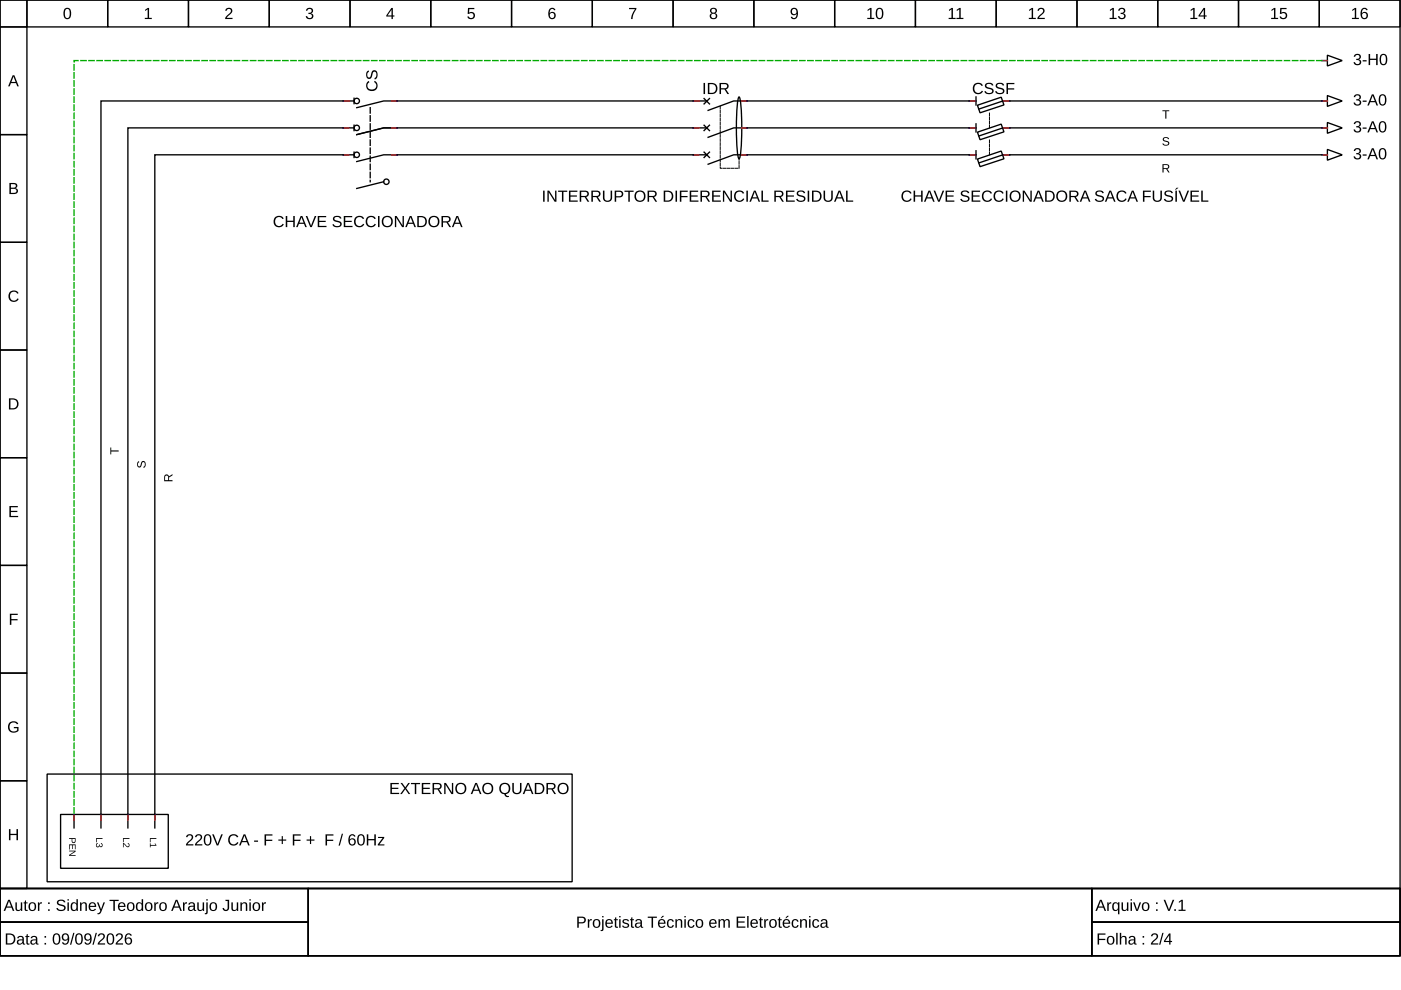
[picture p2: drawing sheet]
<svg xmlns="http://www.w3.org/2000/svg" width="297mm" height="210mm" viewBox="0 0 297 210" stroke-linecap="round" stroke-linejoin="round" font-family="sans-serif">
<g fill="none" stroke="#000" stroke-width=".29">
<path d="M0 0h296.8v188.4h-296.8zM0 0h5.7v5.7h-5.7zM5.7 0h17.1v5.7h-17.1zM22.8 0h17.2v5.7h-17.2zM40 0h17.1v5.7h-17.1zM57.1 0h17.1v5.7h-17.1zM74.2 0h17.1v5.7h-17.1zM91.3 0h17.2v5.7h-17.2zM108.5 0h17.1v5.7h-17.1zM125.6 0h17.1v5.7h-17.1zM142.7 0h17.1v5.7h-17.1zM159.8 0h17.2v5.7h-17.2z"/>
<path d="M177 0h17.1v5.7h-17.1zM194.1 0h17.1v5.7h-17.1zM211.2 0h17.1v5.7h-17.1zM228.3 0h17.2v5.7h-17.2zM245.5 0h17.1v5.7h-17.1zM262.6 0h17.1v5.7h-17.1zM279.7 0h17.1v5.7h-17.1zM0 5.7h5.7v22.8h-5.7zM280.6 12.8h.8M281.4 11.7l3.2 1.1-3.2 1.2zM0 28.5h5.7v22.9h-5.7zM75.1 21.4h-53.7v154.1"/>
<path d="M75.1 27.1h-48v148.4M75.1 32.8h-42.3v142.7M75.1 20.8v1.2M75.1 26.5v1.2M75.1 32.3v1.1M81.3 38.5l-5.7 1.5M149.3 26.5l1.1 1.2M149.3 20.9l1.1 1.1M149.3 32.3l1.1 1.1M149.8 27.1h-68.5l-5.7 1.4M149.8 21.4h-68.5l-5.7 1.4M149.8 32.8h-68.5l-5.7 1.5"/>
<path d="M150.4 20.9l-1.1 1.1M150.4 26.5l-1.1 1.2M150.4 32.3l-1.1 1.1M156.7 20.6a19.4 19.4 0 0 1 .6 6.5 19.4 19.4 0 0 1-.6 6.6 19.4 19.4 0 0 1-.6-6.6 19.4 19.4 0 0 1 .6-6.5zM206.9 27.1h-51.3l-5.5 2M206.9 21.4h-51.3l-5.5 2M206.9 32.8h-51.3l-5.5 2M206.9 20.6v1.7M206.9 26.3v1.7M206.9 32v1.7M207.2 33.7l5.1-1.7 .6 1.7-5.1 1.6zM207.2 22.3l5.1-1.7 .6 1.6-5.1 1.7z"/>
<path d="M207.2 28l5.1-1.7 .6 1.7-5.1 1.6zM280.3 21.4h-67.7l-5 1.7M280.3 32.8h-67.7l-5 1.7M280.3 27.1h-67.7l-5 1.7M280.6 21.4h.8M280.6 27.1h.8M280.6 32.8h.8M281.4 20.3l3.2 1.1-3.2 1.1zM281.4 31.7l3.2 1.1-3.2 1.2zM281.4 26l3.2 1.1-3.2 1.2zM0 51.4h5.7v22.8h-5.7zM0 74.2h5.7v22.8h-5.7z"/>
<path d="M0 97h5.7v22.9h-5.7zM0 119.9h5.7v22.8h-5.7zM0 142.7h5.7v22.8h-5.7zM0 165.5h5.7v22.9h-5.7zM10 164.1h111.3v22.9h-111.3zM12.8 172.7h22.9v11.4h-22.9zM15.7 173v2.5M0 188.4h296.8v14.3h-296.8zM0 188.4h65.4v7.1h-65.4zM0 195.5h65.4v7.2h-65.4zM65.4 188.4h166.1v14.3h-166.1zM231.5 188.4h65.3v7.1h-65.3z"/>
<path d="M231.5 195.5h65.3v7.2h-65.3z"/>
<circle cx="75.6" cy="21.4" r=".57"/>
<circle cx="75.6" cy="32.8" r=".57"/>
<circle cx="75.6" cy="27.1" r=".57"/>
<circle cx="81.9" cy="38.5" r=".57"/>
</g>
<g fill="#000">
<path d="M30.8 2.1l.5-.4h.3v2.1h.6v.2h-1.5v-.2h.6v-1.8l-.5 .4zM48 1.8a.76 .76 0 0 1 1.2 .2 .76 .76 0 0 1-.5 1.1l-.6 .7h1.2v.2h-1.6l.1-.4 .5-.5a.7 .7 0 0 0 .4-1.2l-.5 .1-.1 .3h-.3zM65.1 1.8a.69 .69 0 0 1 1-.1 .69 .69 0 0 1 0 1.1h-.2a.67 .67 0 0 1 .5 .9 .67 .67 0 0 1-1 .4l-.5-.5-.1-.2h.3a.48 .48 0 0 0 .7 .4 .48 .48 0 0 0 .2-.7l-.6-.1v-.3a.46 .46 0 0 0 .6-.2 .46 .46 0 0 0-.3-.6 .46 .46 0 0 0-.5 .4h-.3zM99.2 1.7h1.4v.2h-1.1v.8a.81 .81 0 0 1 1 .2 .81 .81 0 0 1-.1 1.1 .81 .81 0 0 1-1.1-.1l-.2-.4h.3a.53 .53 0 0 0 .8 .2 .53 .53 0 0 0 0-.8 .53 .53 0 0 0-.8 .1h-.3zM133.4 1.7h1.5l-.6 1.5-.2 .8h-.3l.1-.6 .7-1.5h-1.2zM246.5 23.4h1.4v.2h-.6v1.6h-.2v-1.6h-.6zM246.7 29.2a.82 .82 0 0 1 1.2 .3h-.3a.41 .41 0 0 0-.5-.3 .41 .41 0 0 0-.2 .5l.1 .1a.61 .61 0 0 1 .8 .2 .61 .61 0 0 1-.1 .8l-.5 .1a.65 .65 0 0 1-.8-.5h.3a.47 .47 0 0 0 .5 .4 .47 .47 0 0 0 .4-.6l-.5-.1a.5 .5 0 0 1-.5-.3 .5 .5 0 0 1 .1-.6zM2.1 61.9a1.18 1.18 0 0 1 1.8 .3l-.3 .1a.87 .87 0 0 0-1.3-.1 .87 .87 0 0 0 .1 1.3 .87 .87 0 0 0 1.3-.2l.3 .1a1.21 1.21 0 0 1-1.8 .4 1.21 1.21 0 0 1-.1-1.9zM23.4 94.9h.2v.6h1.6v.2h-1.6v.6h-.2zM29.3 97.9l.2-.1v.2a.41 .41 0 0 0-.3 .5 .41 .41 0 0 0 .5 .3l.1-.2a.61 .61 0 0 1 .2-.7 .61 .61 0 0 1 .8 0l.1 .6a.65 .65 0 0 1-.5 .7v-.2a.47 .47 0 0 0 .4-.6 .47 .47 0 0 0-.6-.3l-.1 .4a.54 .54 0 0 1-.7 .6 .54 .54 0 0 1-.3-.8zM2 107.3h1.8v.3h-1.5v.7h1.4v.3h-1.4v.8h1.5v.2h-1.8zM2.1 130.1h1.7v.3h-1.4v.9h1.3v.2h-1.3v1h-.3z"/>
<path d="M2 153.2a1.23 1.23 0 0 1 1.9 .3l-.3 .1a.9 .9 0 0 0-1.3-.2 .9 .9 0 0 0-.2 1.2 1 1 0 0 0 1.5 .2v-.4h-.7v-.3h1v.8a1.29 1.29 0 0 1-1.8 .2 1.29 1.29 0 0 1-.1-1.9zM1.9 175.8h.3v1h1.3v-1h.3v2.3h-.3v-1h-1.3v1h-.3z"/>
<path d="M2.7 16h.3l1 2.3h-.3l-.3-.7h-1.1l-.2 .7h-.4zM2.9 16.2l-.5 1.2h.9z"/>
<path d="M13.8 1.8a.88 .88 0 0 1 1 .1 .88 .88 0 0 1 .3 1 .88 .88 0 0 1-.8 1.2 .88 .88 0 0 1-.8-1.2v-.7zM14 2a1.59 1.59 0 0 0 .1 1.8h.2a1.09 1.09 0 0 0 .4-1.5l-.3-.4z"/>
<path d="M77.9 17.4l.3-.2 .1 .3a.87 .87 0 0 0-.1 1.3 .87 .87 0 0 0 1.3-.1 .87 .87 0 0 0-.2-1.3l.1-.3a1.21 1.21 0 0 1 .4 1.8 1.21 1.21 0 0 1-1.7 .2 1.21 1.21 0 0 1-.2-1.7zM77.9 15.1l.3-.2v.4a.58 .58 0 0 0-.4 .6 .58 .58 0 0 0 .6 .5l.3-.6a.72 .72 0 0 1 .7-.9 .72 .72 0 0 1 .7 1 .87 .87 0 0 1-.6 1l-.1-.4a.71 .71 0 0 0 .4-.7 .71 .71 0 0 0-.5-.6l-.3 .6a.76 .76 0 0 1-.3 .7 .76 .76 0 0 1-.8 .1 1.28 1.28 0 0 1 0-1.5z"/>
<path d="M83 1.7h.3v1.6h.3v.2h-.3v.5h-.3v-.5h-1.1v-.2zM83 2l-.8 1.3h.8z"/>
<path d="M116.6 1.8a.74 .74 0 0 1 1.2 .3l-.3 .1a.49 .49 0 0 0-.7-.3 .49 .49 0 0 0-.2 .6l-.1 .3a.77 .77 0 0 1 1.2 0 .77 .77 0 0 1-.1 1.2 .77 .77 0 0 1-1.1-.2l-.2-.5v-.8zM116.5 3.3a.5 .5 0 0 0 1 0 .5 .5 0 0 0-1 0z"/>
<path d="M149.2 17.6h.3v2.3h-.3zM150.1 17.6h.8a1.18 1.18 0 0 1 1.2 1.1 1.18 1.18 0 0 1-1.1 1.2h-.9zM150.4 17.8v1.9h.5a.97 .97 0 0 0 .9-1.3 .97 .97 0 0 0-1.4-.6zM152.6 17.6h1.1a.68 .68 0 0 1 .8 .5 .68 .68 0 0 1-.6 .8l.7 1h-.4l-.6-.9h-.7v.9h-.3zM152.9 17.8v.9h.7a.44 .44 0 0 0 .6-.4 .44 .44 0 0 0-.6-.5z"/>
<path d="M150.7 1.8a.7 .7 0 0 1 1-.1 .7 .7 0 0 1 .1 1l-.2 .1a.69 .69 0 0 1 .4 .9 .69 .69 0 0 1-1 .4 .64 .64 0 0 1-.5-.6 .64 .64 0 0 1 .4-.7l-.3-.4zM150.8 2.3a.45 .45 0 0 0 .9 0 .45 .45 0 0 0-.9 0zM150.8 3.4a.5 .5 0 0 0 1 0 .5 .5 0 0 0-1 0z"/>
<path d="M167.8 1.9a.86 .86 0 0 1 1.1-.1 .86 .86 0 0 1 .3 1 .9 .9 0 0 1-.3 1.1 .9 .9 0 0 1-1.1 0l-.1-.3 .2-.1a.5 .5 0 0 0 .7 .3 .5 .5 0 0 0 .3-.6v-.3a.76 .76 0 0 1-1.2 .1 .76 .76 0 0 1 .1-1.1zM168 2a.54 .54 0 0 0 .1 .9 .54 .54 0 0 0 .8-.3 .54 .54 0 0 0-.5-.7z"/>
<path d="M184 2.1l.5-.4h.3v2.1h.6v.2h-1.5v-.2h.6v-1.8l-.5 .4zM186 1.8a.88 .88 0 0 1 1 .1 .88 .88 0 0 1 .3 1 .88 .88 0 0 1-.8 1.2 .88 .88 0 0 1-.8-1.2v-.7zM186.2 2a1.59 1.59 0 0 0 .1 1.8h.2a1.09 1.09 0 0 0 .4-1.5l-.3-.4z"/>
<path d="M201.2 2.1l.6-.4h.2v2.1h.6v.2h-1.5v-.2h.6v-1.8l-.5 .4zM202.9 2.1l.5-.4h.3v2.1h.6v.2h-1.5v-.2h.6v-1.8l-.5 .4z"/>
<path d="M206.6 17.9a1.18 1.18 0 0 1 1.8 .2l-.3 .1a.87 .87 0 0 0-1.3 0 .87 .87 0 0 0 .1 1.3 .87 .87 0 0 0 1.3-.3l.2 .2a1.21 1.21 0 0 1-1.8 .3 1.21 1.21 0 0 1 0-1.8zM208.9 17.8a1.07 1.07 0 0 1 1.7 .3h-.3a.58 .58 0 0 0-.6-.3 .58 .58 0 0 0-.5 .5l.6 .3a.72 .72 0 0 1 .9 .7 .72 .72 0 0 1-1 .7 .87 .87 0 0 1-1-.6l.3-.1a.71 .71 0 0 0 .7 .4 .71 .71 0 0 0 .6-.5l-.5-.3a.76 .76 0 0 1-.8-.3 .76 .76 0 0 1-.1-.8zM211.2 17.8a1.07 1.07 0 0 1 1.7 .3h-.3a.58 .58 0 0 0-.7-.3 .58 .58 0 0 0-.4 .5l.6 .3a.72 .72 0 0 1 .8 .7 .72 .72 0 0 1-.9 .7 .87 .87 0 0 1-1-.6l.3-.1a.71 .71 0 0 0 .7 .4 .71 .71 0 0 0 .6-.5l-.5-.3a.76 .76 0 0 1-.8-.3 .76 .76 0 0 1-.1-.8zM213.4 17.6h1.7v.2h-1.4v.9h1.3v.3h-1.3v.9h-.3z"/>
<path d="M218.2 2.1l.6-.4h.2v2.1h.6v.2h-1.5v-.2h.6v-1.8l-.5 .4zM220.2 1.8a.76 .76 0 0 1 1.2 .2 .76 .76 0 0 1-.4 1.1l-.7 .7h1.2v.2h-1.6l.1-.4 .6-.5a.7 .7 0 0 0 .3-1.2l-.5 .1-.1 .3h-.3z"/>
<path d="M235.3 2.1l.6-.4h.3v2.1h.5v.2h-1.4v-.2h.6v-1.8l-.6 .4zM237.3 1.8a.69 .69 0 0 1 1-.1 .69 .69 0 0 1 0 1.1h-.2a.67 .67 0 0 1 .5 .9 .67 .67 0 0 1-1 .4l-.5-.5-.1-.2h.3a.48 .48 0 0 0 .7 .4 .48 .48 0 0 0 .2-.7l-.6-.1v-.3a.46 .46 0 0 0 .7-.2 .46 .46 0 0 0-.4-.6 .46 .46 0 0 0-.5 .4h-.3z"/>
<path d="M252.5 2.1l.5-.4h.3v2.1h.6v.2h-1.5v-.2h.6v-1.8l-.5 .4zM255.2 1.7h.3v1.6h.3v.2h-.3v.5h-.3v-.5h-1.1v-.2zM255.2 2l-.8 1.3h.8z"/>
<path d="M269.6 2.1l.5-.4h.3v2.1h.6v.2h-1.5v-.2h.6v-1.8l-.5 .4zM271.4 1.7h1.4v.2h-1.1v.8a.81 .81 0 0 1 1.1 .2 .81 .81 0 0 1-.2 1.1 .81 .81 0 0 1-1.1-.1l-.2-.4h.3a.53 .53 0 0 0 .8 .2 .53 .53 0 0 0 .1-.8 .53 .53 0 0 0-.8 .1h-.3z"/>
<path d="M286.7 2.1l.6-.4h.2v2.1h.6v.2h-1.5v-.2h.6v-1.8l-.5 .4zM288.8 1.8a.74 .74 0 0 1 1.2 .3l-.3 .1a.49 .49 0 0 0-.6-.3 .49 .49 0 0 0-.3 .6v.3a.77 .77 0 0 1 1.1 0 .77 .77 0 0 1-.1 1.2 .77 .77 0 0 1-1.1-.2l-.2-.5v-.8zM288.7 3.3a.5 .5 0 0 0 1 0 .5 .5 0 0 0-1 0z"/>
<path d="M287.3 11.6a.69 .69 0 0 1 1-.1 .69 .69 0 0 1 0 1l-.3 .1a.67 .67 0 0 1 .6 .9 .67 .67 0 0 1-1 .3l-.6-.4v-.2h.3a.48 .48 0 0 0 .6 .4 .48 .48 0 0 0 .2-.8l-.6-.1v-.2a.46 .46 0 0 0 .7-.2 .46 .46 0 0 0-.3-.7 .46 .46 0 0 0-.6 .4h-.3zM288.9 12.8h.8v.2h-.8zM290.2 11.4h.3v1h1.3v-1h.3v2.4h-.3v-1.1h-1.3v1.1h-.3zM292.9 11.5a.88 .88 0 0 1 1 .1 .88 .88 0 0 1 .2 1 .88 .88 0 0 1-.8 1.2 .88 .88 0 0 1-.8-1.2l.1-.7zM293 11.8a1.59 1.59 0 0 0 .2 1.8h.1a1.09 1.09 0 0 0 .5-1.5l-.3-.4z"/>
<path d="M246.5 34.8h.8a.51 .51 0 0 1 .6 .4 .51 .51 0 0 1-.4 .6l.5 .8h-.3l-.4-.8h-.6v.8h-.2zM246.7 35v.7h.6a.33 .33 0 0 0 .4-.4 .33 .33 0 0 0-.4-.3z"/>
<path d="M287.3 20.1a.69 .69 0 0 1 1 0 .69 .69 0 0 1 0 1l-.3 .1a.67 .67 0 0 1 .6 .9 .67 .67 0 0 1-1 .3l-.6-.4v-.2l.3-.1a.48 .48 0 0 0 .6 .5 .48 .48 0 0 0 .2-.8l-.6-.1v-.3a.46 .46 0 0 0 .7-.2 .46 .46 0 0 0-.3-.6 .46 .46 0 0 0-.6 .4h-.3zM288.9 21.3h.8v.3h-.8zM290.9 20h.3l1 2.4h-.4l-.2-.7h-1.1l-.3 .7h-.3zM291 20.3l-.4 1.1h.9zM292.7 20.1a.88 .88 0 0 1 1 .1 .88 .88 0 0 1 .2 1 .88 .88 0 0 1-.8 1.2 .88 .88 0 0 1-.8-1.2l.1-.7zM292.8 20.3a1.59 1.59 0 0 0 .2 1.8l.1 .1a1.09 1.09 0 0 0 .5-1.6l-.3-.4z"/>
<path d="M287.3 31.6a.69 .69 0 0 1 1-.1 .69 .69 0 0 1 0 1l-.3 .1a.67 .67 0 0 1 .6 .9 .67 .67 0 0 1-1 .3l-.6-.4v-.2l.3-.1a.48 .48 0 0 0 .6 .5 .48 .48 0 0 0 .2-.8l-.6-.1v-.2a.46 .46 0 0 0 .7-.3 .46 .46 0 0 0-.3-.6 .46 .46 0 0 0-.6 .4h-.3zM288.9 32.7h.8v.3h-.8zM290.9 31.4h.3l1 2.4h-.4l-.2-.7h-1.1l-.3 .7h-.3zM291 31.7l-.4 1.1h.9zM292.7 31.5a.88 .88 0 0 1 1 .1 .88 .88 0 0 1 .2 1 .88 .88 0 0 1-.8 1.2 .88 .88 0 0 1-.8-1.2l.1-.7zM292.8 31.7a1.59 1.59 0 0 0 .2 1.8l.1 .1a1.09 1.09 0 0 0 .5-1.6l-.3-.3z"/>
<path d="M287.3 25.8a.69 .69 0 0 1 1 0 .69 .69 0 0 1 0 1l-.3 .1a.67 .67 0 0 1 .6 .9 .67 .67 0 0 1-1 .3l-.6-.4v-.2l.3-.1a.48 .48 0 0 0 .6 .5 .48 .48 0 0 0 .2-.8l-.6-.1v-.3a.46 .46 0 0 0 .7-.2 .46 .46 0 0 0-.3-.6 .46 .46 0 0 0-.6 .4h-.3zM288.9 27h.8v.3h-.8zM290.9 25.7h.3l1 2.4h-.4l-.2-.7h-1.1l-.3 .7h-.3zM291 26l-.4 1.1h.9zM292.7 25.8a.88 .88 0 0 1 1 .1 .88 .88 0 0 1 .2 1 .88 .88 0 0 1-.8 1.2 .88 .88 0 0 1-.8-1.2l.1-.7zM292.8 26a1.59 1.59 0 0 0 .2 1.8l.1 .1a1.09 1.09 0 0 0 .5-1.6l-.3-.3z"/>
<path d="M2 38.8a1.53 1.53 0 0 1 1.6 .3l.1 .5-.5 .3a.64 .64 0 0 1 .6 .8 .64 .64 0 0 1-.8 .4h-1zM2.3 39v.8h.8l.2-.2-.1-.5zM2.3 40v.9l1.1-.1a.42 .42 0 0 0-.2-.7z"/>
<path d="M58.3 46.1a1.18 1.18 0 0 1 1.9 .2l-.3 .1a.87 .87 0 0 0-1.3 0 .87 .87 0 0 0 0 1.3 .87 .87 0 0 0 1.3-.3l.3 .2a1.21 1.21 0 0 1-1.8 .3 1.21 1.21 0 0 1-.1-1.8zM60.6 45.8h.3v1h1.3v-1h.3v2.4h-.3v-1.1h-1.3v1.1h-.3zM63.7 45.8h.4l1 2.4h-.4l-.2-.7h-1.1l-.3 .7h-.3zM63.9 46l-.4 1.2h.9zM64.8 45.8h.4l.7 2.1 .8-2.1h.4l-1 2.4h-.3zM67.4 45.8h1.8v.3h-1.5v.7h1.4v.3h-1.4v.8h1.5v.3h-1.8zM70.7 46.1a1.07 1.07 0 0 1 1.7 .2l-.3 .1a.58 .58 0 0 0-.7-.4 .58 .58 0 0 0-.4 .6l.6 .2a.72 .72 0 0 1 .8 .7 .72 .72 0 0 1-.9 .7 .87 .87 0 0 1-1-.6l.3-.1a.71 .71 0 0 0 .7 .4 .71 .71 0 0 0 .6-.5l-.5-.3a.76 .76 0 0 1-.8-.2 .76 .76 0 0 1-.1-.8zM72.9 45.8h1.8v.3h-1.5v.7h1.4v.3h-1.4v.8h1.5v.3h-1.8zM75.4 46.1a1.18 1.18 0 0 1 1.8 .2l-.3 .1a.87 .87 0 0 0-1.3 0 .87 .87 0 0 0 .1 1.3 .87 .87 0 0 0 1.3-.3l.2 .2a1.21 1.21 0 0 1-1.8 .3 1.21 1.21 0 0 1 0-1.8zM77.8 46.1a1.18 1.18 0 0 1 1.9 .2l-.3 .1a.87 .87 0 0 0-1.3 0 .87 .87 0 0 0 .1 1.3 .87 .87 0 0 0 1.2-.3l.3 .2a1.21 1.21 0 0 1-1.8 .3 1.21 1.21 0 0 1-.1-1.8zM80.1 45.8h.4v2.4h-.4zM80.8 47a1.25 1.25 0 0 1 2.5 0 1.25 1.25 0 0 1-2.5 0zM81.5 46.3a.92 .92 0 0 0 0 1.4 .92 .92 0 0 0 1.4-.2 .92 .92 0 0 0-.2-1.2 .92 .92 0 0 0-1.2 0zM83.7 45.8h.4l1.3 2-.1-2h.3v2.4h-.4l-1.2-2.1v2.1h-.3zM86.9 45.8h.3l1 2.4h-.3l-.3-.7h-1.1l-.3 .7h-.3zM87.1 46l-.5 1.2h.9zM88.5 45.8h.8a1.18 1.18 0 0 1 1.2 1.1 1.18 1.18 0 0 1-1.1 1.3h-.9zM88.8 46.1v1.8h.5a.97 .97 0 0 0 .9-1.2 .97 .97 0 0 0-1.4-.6zM90.7 47a1.25 1.25 0 0 1 2.5 0 1.25 1.25 0 0 1-2.5 0zM91.4 46.3a.92 .92 0 0 0 0 1.4 .92 .92 0 0 0 1.3-.2 .92 .92 0 0 0-.1-1.2 .92 .92 0 0 0-1.2 0zM93.6 45.8h1.1a.68 .68 0 0 1 .8 .5 .68 .68 0 0 1-.5 .8l.6 1.1h-.3l-.6-1h-.8v1h-.3zM93.9 46.1v.8h.8a.44 .44 0 0 0 .5-.4 .44 .44 0 0 0-.5-.4zM96.8 45.8h.3l1 2.4h-.4l-.2-.7h-1.1l-.3 .7h-.3zM96.9 46l-.4 1.2h.9z"/>
<path d="M115.2 40.4h.3v2.4h-.3zM116.1 40.4h.3l1.3 2v-2h.3v2.4h-.4l-1.3-2v2h-.2zM118.3 40.4h2v.3h-.8v2.1h-.4v-2.1h-.8zM120.6 40.4h1.8v.3h-1.5v.7h1.4v.3h-1.4v.8h1.6v.3h-1.9zM122.9 40.4h1.1a.68 .68 0 0 1 .8 .6 .68 .68 0 0 1-.5 .8l.6 1h-.3l-.6-1h-.8v1h-.3zM123.2 40.7v.8h.8a.44 .44 0 0 0 .5-.4 .44 .44 0 0 0-.5-.4zM125.4 40.4h1.1a.68 .68 0 0 1 .8 .6 .68 .68 0 0 1-.6 .8l.7 1h-.4l-.6-1h-.7v1h-.3zM125.7 40.7v.8h.8a.44 .44 0 0 0 .5-.4 .44 .44 0 0 0-.5-.4zM127.8 40.4h.4v1.5a.65 .65 0 0 0 .6 .6 .65 .65 0 0 0 .7-.6v-1.5h.3v1.5a.98 .98 0 0 1-1 .9 .98 .98 0 0 1-1-.9zM130.3 40.4a2.06 2.06 0 0 1 1.6 .2 .73 .73 0 0 1 .2 .8 .73 .73 0 0 1-.8 .5h-.7v.9h-.3zM130.6 40.7v.9h1a.47 .47 0 0 0 0-.9zM132.4 40.4h1.9v.3h-.8v2.1h-.3v-2.1h-.8zM134.4 41.6a1.25 1.25 0 0 1 2.5 0 1.25 1.25 0 0 1-2.5 0zM135.1 40.9a.92 .92 0 0 0 0 1.4 .92 .92 0 0 0 1.3-.2 .92 .92 0 0 0-.1-1.2 .92 .92 0 0 0-1.2 0zM137.3 40.4h1.1a.68 .68 0 0 1 .8 .6 .68 .68 0 0 1-.5 .8l.6 1h-.3l-.6-1h-.8v1h-.3zM137.6 40.7v.8h.8a.44 .44 0 0 0 .5-.4 .44 .44 0 0 0-.5-.4zM140.7 40.4h.8a1.18 1.18 0 0 1 1.2 1.1 1.18 1.18 0 0 1-1.1 1.3h-.9zM141 40.7v1.8h.6a.97 .97 0 0 0 .8-1.2 .97 .97 0 0 0-1.4-.6zM143.2 40.4h.3v2.4h-.3zM144.1 40.4h1.7v.3h-1.3v.9h1.3v.2h-1.3v1h-.4zM146.2 40.4h1.8v.3h-1.4v.7h1.3v.3h-1.3v.8h1.5v.3h-1.9zM148.5 40.4h1.1a.68 .68 0 0 1 .8 .6 .68 .68 0 0 1-.5 .8l.6 1h-.3l-.6-1h-.8v1h-.3zM148.8 40.7v.8h.8a.44 .44 0 0 0 .5-.4 .44 .44 0 0 0-.5-.4zM151 40.4h1.8v.3h-1.5v.7h1.4v.3h-1.4v.8h1.5v.3h-1.8zM153.3 40.4h.3l1.3 2v-2h.3v2.4h-.4l-1.3-2 .1 2h-.3zM155.9 40.7a1.18 1.18 0 0 1 1.9 .3l-.3 .1a.87 .87 0 0 0-1.3-.1 .87 .87 0 0 0 .1 1.3 .87 .87 0 0 0 1.2-.2l.3 .1a1.21 1.21 0 0 1-1.8 .3 1.21 1.21 0 0 1-.1-1.8zM158.2 40.4h.4v2.4h-.4zM159.8 40.4h.4l1 2.4h-.4l-.2-.7h-1.1l-.3 .7h-.3zM160 40.7l-.4 1.1h.9zM161.4 40.4h.4v2.1h1.2v.3h-1.6zM164.2 40.4h1.1a.68 .68 0 0 1 .8 .6 .68 .68 0 0 1-.6 .8l.7 1h-.4l-.6-1h-.7v1h-.3zM164.5 40.7v.8h.8a.44 .44 0 0 0 .5-.4 .44 .44 0 0 0-.6-.4zM166.6 40.4h1.8v.3h-1.4v.7h1.3v.3h-1.3v.8h1.5v.3h-1.9zM169 40.7a1.07 1.07 0 0 1 1.7 .2l-.3 .1a.58 .58 0 0 0-.6-.4 .58 .58 0 0 0-.5 .6l.6 .2a.72 .72 0 0 1 .9 .8 .72 .72 0 0 1-1 .6 .87 .87 0 0 1-1-.6l.3-.1a.71 .71 0 0 0 .7 .5 .71 .71 0 0 0 .6-.6l-.5-.3a.76 .76 0 0 1-.8-.2 .76 .76 0 0 1-.1-.8zM171.2 40.4h.4v2.4h-.4zM172.2 40.4h.7a1.18 1.18 0 0 1 1.3 1.1 1.18 1.18 0 0 1-1.2 1.3h-.8zM172.5 40.7v1.8h.5a.97 .97 0 0 0 .8-1.2 .97 .97 0 0 0-1.3-.6zM174.6 40.4h.3v1.5a.65 .65 0 0 0 .7 .6 .65 .65 0 0 0 .6-.6v-1.5h.4v1.5a.98 .98 0 0 1-1 .9 .98 .98 0 0 1-1-.9zM177.8 40.4h.4l.9 2.4h-.3l-.3-.7h-1.1l-.2 .7h-.4zM178 40.7l-.5 1.1h.9zM179.4 40.4h.3v2.1h1.2v.3h-1.5z"/>
<path d="M191.4 40.7a1.18 1.18 0 0 1 1.9 .3l-.3 .1a.87 .87 0 0 0-1.3-.1 .87 .87 0 0 0 .1 1.3 .87 .87 0 0 0 1.2-.2l.3 .1a1.21 1.21 0 0 1-1.8 .3 1.21 1.21 0 0 1-.1-1.8zM193.7 40.4h.3v1h1.3v-1h.3v2.4h-.3v-1.1h-1.3v1.1h-.3zM196.9 40.4h.3l1 2.4h-.4l-.2-.7h-1.1l-.3 .7h-.3zM197 40.7l-.4 1.1h.9zM197.9 40.4h.4l.8 2.1 .8-2.1h.3l-1 2.4h-.3zM200.5 40.4h1.8v.3h-1.5v.7h1.4v.3h-1.4v.8h1.5v.3h-1.8zM203.8 40.7a1.07 1.07 0 0 1 1.7 .2l-.3 .1a.58 .58 0 0 0-.7-.4 .58 .58 0 0 0-.4 .6l.6 .2a.72 .72 0 0 1 .9 .8 .72 .72 0 0 1-1 .6 .87 .87 0 0 1-1-.6l.3-.1a.71 .71 0 0 0 .7 .5 .71 .71 0 0 0 .6-.6l-.5-.3a.76 .76 0 0 1-.8-.2 .76 .76 0 0 1-.1-.8zM206 40.4h1.8v.3h-1.5v.7h1.4v.3h-1.4v.8h1.6v.3h-1.9zM208.5 40.7a1.18 1.18 0 0 1 1.8 .3l-.3 .1a.87 .87 0 0 0-1.3-.1 .87 .87 0 0 0 .1 1.3 .87 .87 0 0 0 1.3-.2l.2 .1a1.21 1.21 0 0 1-1.8 .3 1.21 1.21 0 0 1 0-1.8zM211 40.7a1.18 1.18 0 0 1 1.8 .3l-.3 .1a.87 .87 0 0 0-1.3-.1 .87 .87 0 0 0 .1 1.3 .87 .87 0 0 0 1.3-.2l.2 .1a1.21 1.21 0 0 1-1.8 .3 1.21 1.21 0 0 1 0-1.8zM213.3 40.4h.3v2.4h-.3zM214 41.6a1.22 1.22 0 0 1 2.4 0 1.22 1.22 0 0 1-2.4 0zM214.6 40.9a.92 .92 0 0 0 0 1.4 .92 .92 0 0 0 1.4-.2 .92 .92 0 0 0-.2-1.2 .92 .92 0 0 0-1.2 0zM216.8 40.4h.4l1.3 2v-2h.3v2.4h-.4l-1.3-2v2h-.3zM220 40.4h.4l.9 2.4h-.3l-.3-.7h-1.1l-.2 .7h-.4zM220.2 40.7l-.5 1.1h.9zM221.6 40.4h.8a1.18 1.18 0 0 1 1.2 1.1 1.18 1.18 0 0 1-1.1 1.3h-.9zM221.9 40.7v1.8h.5a.97 .97 0 0 0 .9-1.2 .97 .97 0 0 0-1.4-.6zM223.9 41.6a1.22 1.22 0 0 1 2.4 0 1.22 1.22 0 0 1-2.4 0zM224.5 40.9a.92 .92 0 0 0 0 1.4 .92 .92 0 0 0 1.4-.2 .92 .92 0 0 0-.2-1.2 .92 .92 0 0 0-1.2 0zM226.7 40.4h1.1a.68 .68 0 0 1 .9 .6 .68 .68 0 0 1-.6 .8l.7 1h-.4l-.6-1h-.8v1h-.3zM227 40.7v.8h.8a.44 .44 0 0 0 .5-.4 .44 .44 0 0 0-.5-.4zM229.9 40.4h.3l1 2.4h-.3l-.3-.7h-1.1l-.2 .7h-.4zM230.1 40.7l-.5 1.1h.9zM232.3 40.7a1.07 1.07 0 0 1 1.7 .2l-.3 .1a.58 .58 0 0 0-.6-.4 .58 .58 0 0 0-.5 .6l.6 .2a.72 .72 0 0 1 .9 .8 .72 .72 0 0 1-1 .6 .87 .87 0 0 1-1-.6l.3-.1a.71 .71 0 0 0 .7 .5 .71 .71 0 0 0 .7-.6l-.6-.3a.76 .76 0 0 1-.8-.2 .76 .76 0 0 1-.1-.8zM235.2 40.4h.4l.9 2.4h-.3l-.3-.7h-1l-.3 .7h-.3zM235.4 40.7l-.4 1.1h.8zM237 40.7a1.18 1.18 0 0 1 1.8 .3l-.3 .1a.87 .87 0 0 0-1.2-.1 .87 .87 0 0 0 0 1.3 .87 .87 0 0 0 1.3-.2l.3 .1a1.21 1.21 0 0 1-1.8 .3 1.21 1.21 0 0 1-.1-1.8zM240 40.4h.3l1 2.4h-.3l-.3-.7h-1.1l-.3 .7h-.3zM240.1 40.7l-.4 1.1h.9zM242.3 40.4h1.7v.3h-1.4v.9h1.4v.2h-1.4v1h-.3zM244.4 40.4h.3v1.5a.65 .65 0 0 0 .7 .6 .65 .65 0 0 0 .6-.6v-1.5h.3v1.5a.98 .98 0 0 1-.9 .9 .98 .98 0 0 1-1-.9zM247 40.7a1.07 1.07 0 0 1 1.7 .2l-.3 .1a.58 .58 0 0 0-.7-.4 .58 .58 0 0 0-.5 .6l.6 .2a.72 .72 0 0 1 .9 .8 .72 .72 0 0 1-.9 .6 .87 .87 0 0 1-1-.6l.3-.1a.71 .71 0 0 0 .7 .5 .71 .71 0 0 0 .6-.6l-.5-.3a.76 .76 0 0 1-.8-.2 .76 .76 0 0 1-.1-.8zM249.2 40.4h.3v2.4h-.3zM249.5 39.8l.3 .1-.7 .3zM249.9 40.4h.3l.8 2.1 .8-2.1h.3l-1 2.4h-.3zM252.4 40.4h1.8v.3h-1.5v.7h1.4v.3h-1.4v.8h1.6v.3h-1.9zM254.7 40.4h.3v2.1h1.2v.3h-1.5z"/>
<path d="M1.9 84.5h.8a1.18 1.18 0 0 1 1.2 1.1 1.18 1.18 0 0 1-1.1 1.2h-.9zM2.2 84.7v1.9h.5a.97 .97 0 0 0 .9-1.3 .97 .97 0 0 0-1.4-.6z"/>
<path d="M34.9 100.7l.6-.1 .3 .4 .8-.5v.3l-.8 .5v.5h.8v.2h-1.8zM35.1 100.9l-.1 .9h.7l-.1-.9z"/>
<path d="M14.7 177.7h1.3v.6a.42 .42 0 0 1-.4 .5 .42 .42 0 0 1-.4-.5v-.4h-.5zM15.3 177.9l.1 .5 .4 .1 .1-.6zM14.7 179h1.3v1.1h-.1v-.9h-.5v.8h-.1v-.8h-.5v.9h-.1zM14.7 180.4h1.3v.2l-1.1 .7h1.1v.2h-1.3v-.3l1.1-.7h-1.1z"/>
<path d="M20.4 177.7h1.3v.2h-1.2v.7h-.1zM20.4 178.9l.3-.2v.2a.28 .28 0 0 0-.2 .4 .28 .28 0 0 0 .4 .1l.1-.3h.1a.27 .27 0 0 0 .2 .3 .27 .27 0 0 0 .3-.2 .27 .27 0 0 0-.2-.3v-.2a.42 .42 0 0 1 .4 .7 .42 .42 0 0 1-.7-.1 .37 .37 0 0 1-.5 .4 .37 .37 0 0 1-.3-.5z"/>
<path d="M26.1 177.7h1.3v.2h-1.2v.7h-.1zM26.1 178.7l.6 .5a.28 .28 0 0 0 .5 .2 .28 .28 0 0 0-.1-.5v-.1a.44 .44 0 0 1 .3 .6 .44 .44 0 0 1-.7 0l-.5-.5v.8h-.1z"/>
<path d="M31.8 177.7h1.4v.2h-1.3v.7h-.1zM31.8 178.8h.1v.3h1.1l-.2-.3h.1l.3 .5h-1.3v.4h-.1z"/>
<path d="M39.7 177a.76 .76 0 0 1 1.2 .2 .76 .76 0 0 1-.5 1.1l-.6 .7h1.2v.3h-1.6l.1-.4 .5-.6a.7 .7 0 0 0 .4-1.2l-.5 .1-.1 .3h-.4zM41.6 177a.76 .76 0 0 1 1.2 .2 .76 .76 0 0 1-.5 1.1l-.6 .7h1.2v.3h-1.6l.1-.4 .5-.6a.7 .7 0 0 0 .4-1.2l-.5 .1-.1 .3h-.4zM43.6 177a.88 .88 0 0 1 1 .1 .88 .88 0 0 1 .2 1 .88 .88 0 0 1-.8 1.2 .88 .88 0 0 1-.8-1.2l.1-.7zM43.7 177.2a1.59 1.59 0 0 0 .2 1.8h.1a1.09 1.09 0 0 0 .5-1.5l-.3-.4zM45 176.9h.3l.8 2.1 .8-2.1h.3l-.9 2.4h-.4zM48.7 177.2a1.18 1.18 0 0 1 1.8 .2l-.3 .1a.87 .87 0 0 0-1.3 0 .87 .87 0 0 0 .1 1.3 .87 .87 0 0 0 1.3-.3l.2 .2a1.21 1.21 0 0 1-1.8 .3 1.21 1.21 0 0 1 0-1.8zM51.6 176.9h.4l1 2.4h-.4l-.2-.7h-1.1l-.3 .7h-.3zM51.8 177.1l-.4 1.2h.9zM53.9 178.2h.8v.3h-.8zM56.1 176.9h1.7v.3h-1.4v.8h1.3v.3h-1.3v1h-.3zM59.7 177.3h.3v.7h.7v.2h-.7v.8h-.3v-.8h-.7v-.2h.7zM62.1 176.9h1.7v.3h-1.4v.8h1.3v.3h-1.3v1h-.3zM65.7 177.3h.3v.7h.7v.2h-.7v.8h-.3v-.8h-.7v-.2h.7zM69 176.9h1.7v.3h-1.4v.8h1.4v.3h-1.4v1h-.3zM72.5 176.8h.2l-.6 2.5h-.3zM74.2 177a.74 .74 0 0 1 1.2 .3l-.3 .1a.49 .49 0 0 0-.6-.2 .49 .49 0 0 0-.3 .6v.2a.77 .77 0 0 1 1.1 .1 .77 .77 0 0 1-.1 1.1 .77 .77 0 0 1-1.1-.2l-.2-.5v-.7zM74.1 178.5a.5 .5 0 0 0 1 0 .5 .5 0 0 0-1 0zM76.1 177a.88 .88 0 0 1 1 .1 .88 .88 0 0 1 .3 1 .88 .88 0 0 1-.9 1.2 .88 .88 0 0 1-.8-1.2l.1-.7zM76.2 177.2a1.59 1.59 0 0 0 .2 1.8h.1a1.09 1.09 0 0 0 .5-1.5l-.3-.4zM77.8 176.9h.3v1h1.3v-1h.3v2.4h-.3v-1.1h-1.3v1.1h-.3zM80.2 177.4h1.3v.3l-1 1.3h1v.3h-1.4v-.3l1-1.3h-.9z"/>
<path d="M82.8 166h1.8v.3h-1.5v.7h1.4v.3h-1.4v.8h1.5v.3h-1.8zM84.9 166h.4l.6 .9 .7-.9h.3l-.8 1.1 .9 1.3h-.4l-.7-1.1-.7 1.1h-.4l.9-1.3zM87.1 166h2v.3h-.8v2.1h-.4v-2.1h-.8zM89.4 166h1.8v.3h-1.5v.7h1.4v.3h-1.4v.8h1.6v.3h-1.9zM91.7 166h1.1a.68 .68 0 0 1 .8 .5 .68 .68 0 0 1-.5 .8l.6 1.1h-.3l-.6-1h-.8v1h-.3zM92 166.3v.8h.8a.44 .44 0 0 0 .5-.4 .44 .44 0 0 0-.5-.4zM94.2 166h.4l1.2 2v-2h.3v2.4h-.4l-1.3-2 .1 2h-.3zM96.4 167.2a1.25 1.25 0 0 1 2.5 0 1.25 1.25 0 0 1-2.5 0zM97.1 166.5a.92 .92 0 0 0 0 1.4 .92 .92 0 0 0 1.3-.2 .92 .92 0 0 0-.1-1.2 .92 .92 0 0 0-1.2 0zM100.8 166h.3l1 2.4h-.4l-.2-.7h-1.1l-.3 .7h-.3zM100.9 166.2l-.4 1.2h.9zM102.1 167.2a1.25 1.25 0 0 1 2.5 0 1.25 1.25 0 0 1-2.5 0zM102.8 166.5a.92 .92 0 0 0 0 1.4 .92 .92 0 0 0 1.4-.2 .92 .92 0 0 0-.2-1.2 .92 .92 0 0 0-1.2 0zM106.2 166.3a1.22 1.22 0 0 1 1.9 .3 1.22 1.22 0 0 1-.9 1.8l.2 .3h.5v.3a.72 .72 0 0 1-1-.6 1.23 1.23 0 0 1-1-.8 1.23 1.23 0 0 1 .3-1.3zM106.4 166.5a.92 .92 0 0 0 0 1.4 .92 .92 0 0 0 1.4-.2 .92 .92 0 0 0-.2-1.2 .92 .92 0 0 0-1.2 0zM108.6 166h.3v1.5a.65 .65 0 0 0 .7 .6 .65 .65 0 0 0 .6-.6v-1.5h.4v1.5a.98 .98 0 0 1-1 .9 .98 .98 0 0 1-1-.9zM111.8 166h.4l.9 2.4h-.3l-.3-.7h-1.1l-.2 .7h-.4zM112 166.2l-.5 1.2h.9zM113.4 166h.8a1.18 1.18 0 0 1 1.2 1.1 1.18 1.18 0 0 1-1.1 1.3h-.9zM113.7 166.3v1.8h.5a.97 .97 0 0 0 .9-1.2 .97 .97 0 0 0-1.4-.6zM115.9 166h1.1a.68 .68 0 0 1 .8 .5 .68 .68 0 0 1-.6 .8l.7 1.1h-.4l-.6-1h-.7v1h-.3zM116.2 166.3v.8h.8a.44 .44 0 0 0 .5-.4 .44 .44 0 0 0-.6-.4zM118.1 167.2a1.25 1.25 0 0 1 2.5 0 1.25 1.25 0 0 1-2.5 0zM118.8 166.5a.92 .92 0 0 0-.1 1.4 .92 .92 0 0 0 1.4-.2 .92 .92 0 0 0-.1-1.2 .92 .92 0 0 0-1.2 0z"/>
<path d="M1.7 190.8h.4l.9 2.3h-.3l-.3-.7h-1l-.3 .7h-.3zM1.9 191l-.4 1.2h.8zM3.3 191.3h.3v1.2a.44 .44 0 0 0 .5 .5 .44 .44 0 0 0 .3-.6v-1.1h.3v1.8h-.3v-.3a.61 .61 0 0 1-.7 .4 .61 .61 0 0 1-.4-.7zM5.3 190.9h.2v.4h.3v.2h-.3v1.2l.1 .2h.3v.2h-.5l-.1-.1-.1-1.5h-.2v-.2h.2zM6.2 191.5a.91 .91 0 0 1 1.5 .6 .91 .91 0 0 1-1.1 1l-.4-.2-.1-.4zM6.6 191.6a.71 .71 0 0 0-.3 .9 .71 .71 0 0 0 .8 .4 .82 .82 0 0 0-.2-1.4zM8 191.3h.3v.4l.2-.3 .4-.1v.3h-.3l-.2 .3-.1 1.2h-.3zM10.2 191.3h.3v.4h-.3zM10.2 192.8h.3v.3h-.3zM12.2 191a1.07 1.07 0 0 1 1.7 .3h-.4a.58 .58 0 0 0-.6-.3 .58 .58 0 0 0-.5 .5l.6 .3a.72 .72 0 0 1 .9 .7 .72 .72 0 0 1-1 .7 .87 .87 0 0 1-1-.6l.4-.1a.71 .71 0 0 0 .7 .4 .71 .71 0 0 0 .6-.5l-.6-.3a.76 .76 0 0 1-.7-.3 .76 .76 0 0 1-.1-.8zM14.3 190.7h.3v.2h-.3zM14.3 191.3h.3v1.8h-.3zM15.1 191.5l.5-.2 .6 .3v-.9h.3v2.4h-.3v-.3a.69 .69 0 0 1-.9 .3 .69 .69 0 0 1-.3-.9zM15.4 191.7a.88 .88 0 0 0 .3 1.2 .75 .75 0 0 0 .5-.7 .75 .75 0 0 0-.5-.7zM17 191.3h.2l.1 .3a.61 .61 0 0 1 .7-.3 .61 .61 0 0 1 .4 .6v1.2h-.3v-1.1a.44 .44 0 0 0-.5-.5 .44 .44 0 0 0-.3 .6v1h-.3zM19 191.5a.82 .82 0 0 1 1-.1 .82 .82 0 0 1 .4 .9h-1.3a.53 .53 0 0 0 .3 .6 .53 .53 0 0 0 .7-.2h.2a.9 .9 0 0 1-1.2 .3 .9 .9 0 0 1-.2-1.3zM19.2 191.7l-.1 .4h1l-.3-.6zM20.6 191.3h.3l.5 1.5 .5-1.5h.4l-.7 1.8a.77 .77 0 0 1-.9 .7v-.2h.3l.3-.5zM23.2 190.8h2v.2h-.8v2.1h-.4v-2.1h-.8zM25.2 191.5a.82 .82 0 0 1 1-.1 .82 .82 0 0 1 .4 .9h-1.3a.53 .53 0 0 0 .3 .6 .53 .53 0 0 0 .7-.2h.3a.9 .9 0 0 1-1.3 .3 .9 .9 0 0 1-.2-1.3zM25.5 191.7l-.2 .4h1l-.3-.6zM27.1 191.5a.91 .91 0 0 1 1.4 .6 .91 .91 0 0 1-1 1l-.4-.2-.2-.4zM27.4 191.6a.71 .71 0 0 0-.2 .9 .71 .71 0 0 0 .8 .4 .82 .82 0 0 0-.3-1.4zM29 191.5l.5-.2 .5 .3v-.9h.3l.1 2.4h-.3l-.1-.3a.69 .69 0 0 1-.8 .3 .69 .69 0 0 1-.4-.9zM29.2 191.7a.88 .88 0 0 0 .4 1.2 .75 .75 0 0 0 .5-.7 .75 .75 0 0 0-.5-.7zM30.9 191.5a.91 .91 0 0 1 1.4 .6 .91 .91 0 0 1-1 1l-.4-.2-.2-.4zM31.2 191.6a.71 .71 0 0 0-.2 .9 .71 .71 0 0 0 .8 .4 .82 .82 0 0 0-.3-1.4zM32.7 191.3h.3v.4l.2-.3 .4-.1v.3h-.4l-.1 .3-.1 1.2h-.3zM34 191.5a.91 .91 0 0 1 1.4 .6 .91 .91 0 0 1-1.1 1l-.3-.2-.2-.4zM34.3 191.6a.71 .71 0 0 0-.3 .9 .71 .71 0 0 0 .8 .4 .82 .82 0 0 0-.2-1.4zM37.2 190.8h.4l1 2.3h-.4l-.2-.7h-1.1l-.3 .7h-.3zM37.4 191l-.4 1.2h.9zM38.8 191.3h.3v.4l.2-.3 .3-.1v.3h-.3l-.2 .3v1.2h-.3zM40.1 191.4a.72 .72 0 0 1 .8-.1 .72 .72 0 0 1 .4 .6v.9l.3 .1v.2h-.4l-.2-.3a.61 .61 0 0 1-.7 .4 .61 .61 0 0 1-.4-.7 .61 .61 0 0 1 .7-.5h.4a.41 .41 0 0 0-.2-.5 .41 .41 0 0 0-.6 .3h-.3zM40.3 192.3a.4 .4 0 0 0 .1 .7 .4 .4 0 0 0 .6-.3v-.5zM41.8 191.3h.3v1.2a.44 .44 0 0 0 .5 .5 .44 .44 0 0 0 .4-.6v-1.1h.3v1.8h-.3v-.3a.61 .61 0 0 1-.7 .4 .61 .61 0 0 1-.5-.7zM43.7 190.7h.3v.2h-.3zM43.7 191.3h.3v2.1a.44 .44 0 0 1-.6 .4v-.2l.3-.1zM44.6 191.5a.91 .91 0 0 1 1.4 .6 .91 .91 0 0 1-1 1l-.4-.2-.2-.4zM44.9 191.6a.71 .71 0 0 0-.2 .9 .71 .71 0 0 0 .8 .4 .82 .82 0 0 0-.3-1.4zM47.8 190.8h.8v1.6a.71 .71 0 0 1-.7 .8 .71 .71 0 0 1-.7-.7h.3a.39 .39 0 0 0 .4 .4 .39 .39 0 0 0 .4-.5v-1.4h-.5zM49.1 191.3h.3v1.2a.44 .44 0 0 0 .4 .5 .44 .44 0 0 0 .4-.6v-1.1h.3v1.8h-.3v-.3a.61 .61 0 0 1-.7 .4 .61 .61 0 0 1-.4-.7zM51 191.3h.3v.3a.61 .61 0 0 1 .7-.3 .61 .61 0 0 1 .4 .6v1.2h-.3v-1.1a.44 .44 0 0 0-.5-.5 .44 .44 0 0 0-.3 .6v1h-.3zM52.9 190.7h.3v.2h-.3zM52.9 191.3h.3v1.8h-.3zM53.7 191.5a.91 .91 0 0 1 1.5 .6 .91 .91 0 0 1-1.1 1l-.4-.2-.1-.4zM54.1 191.6a.71 .71 0 0 0-.3 .9 .71 .71 0 0 0 .8 .4 .82 .82 0 0 0-.2-1.4zM55.5 191.3h.3v.4l.2-.3 .4-.1v.3h-.3l-.2 .3-.1 1.2h-.3z"/>
<path d="M1.2 197.9h.8a1.18 1.18 0 0 1 1.3 1.1 1.18 1.18 0 0 1-1.2 1.3h-.9zM1.6 198.2v1.8h.5a.97 .97 0 0 0 .8-1.2 .97 .97 0 0 0-1.3-.6zM3.9 198.5a.72 .72 0 0 1 .7-.1 .72 .72 0 0 1 .5 .6v.9l.2 .2v.2h-.4l-.1-.4a.61 .61 0 0 1-.8 .5 .61 .61 0 0 1-.4-.8 .61 .61 0 0 1 .7-.4h.5a.41 .41 0 0 0-.3-.5 .41 .41 0 0 0-.5 .2h-.4zM4 199.5a.4 .4 0 0 0 .1 .6 .4 .4 0 0 0 .6-.3l.1-.4zM5.7 198.1h.2v.4h.3v.2h-.3v1.1l.1 .2h.3v.3h-.6l-.1-.2v-1.4h-.2v-.2h.2zM6.7 198.5a.72 .72 0 0 1 .8-.1 .72 .72 0 0 1 .4 .6v.9l.3 .2v.2h-.4l-.2-.4a.61 .61 0 0 1-.7 .5 .61 .61 0 0 1-.5-.8 .61 .61 0 0 1 .8-.4h.4a.41 .41 0 0 0-.3-.5 .41 .41 0 0 0-.5 .2h-.3zM6.9 199.5a.4 .4 0 0 0 .1 .6 .4 .4 0 0 0 .5-.3l.1-.4zM9.4 198.5h.4v.3h-.4zM9.4 199.9h.4v.4h-.4zM11.5 198a.88 .88 0 0 1 1 .1 .88 .88 0 0 1 .3 1 .88 .88 0 0 1-.8 1.2 .88 .88 0 0 1-.8-1.2l.1-.7zM11.7 198.2a1.59 1.59 0 0 0 .1 1.8l.2 .1a1.09 1.09 0 0 0 .4-1.6l-.2-.4zM13.3 198.1a.86 .86 0 0 1 1.1-.1 .86 .86 0 0 1 .3 1 .9 .9 0 0 1-.3 1.1 .9 .9 0 0 1-1.1 0l-.2-.3h.3a.5 .5 0 0 0 .7 .2 .5 .5 0 0 0 .3-.6v-.3a.76 .76 0 0 1-1.2 .1 .76 .76 0 0 1 .1-1.1zM13.5 198.3a.54 .54 0 0 0 .1 .8 .54 .54 0 0 0 .8-.3 .54 .54 0 0 0-.5-.7zM15.5 197.8h.3l-.7 2.5h-.3zM16.3 198a.88 .88 0 0 1 1 .1 .88 .88 0 0 1 .3 1 .88 .88 0 0 1-.9 1.2 .88 .88 0 0 1-.8-1.2l.1-.7zM16.4 198.2a1.59 1.59 0 0 0 .2 1.8l.1 .1a1.09 1.09 0 0 0 .5-1.6l-.3-.4zM18.1 198.1a.86 .86 0 0 1 1-.1 .86 .86 0 0 1 .3 1 .9 .9 0 0 1-.3 1.1 .9 .9 0 0 1-1.1 0l-.1-.3h.3a.5 .5 0 0 0 .6 .2 .5 .5 0 0 0 .3-.6v-.3a.76 .76 0 0 1-1.1 .1 .76 .76 0 0 1 .1-1.1zM18.3 198.3a.54 .54 0 0 0 .1 .8 .54 .54 0 0 0 .8-.3 .54 .54 0 0 0-.6-.7zM20.3 197.8h.2l-.6 2.5h-.3zM21 198a.76 .76 0 0 1 1.2 .2 .76 .76 0 0 1-.5 1.1l-.7 .7h1.3v.3h-1.6l.1-.4 .5-.6a.7 .7 0 0 0 .4-1.1h-.5l-.2 .3h-.3zM22.9 198a.88 .88 0 0 1 1.1 .1 .88 .88 0 0 1 .2 1 .88 .88 0 0 1-.8 1.2 .88 .88 0 0 1-.8-1.2l.1-.7zM23.1 198.2a1.59 1.59 0 0 0 .1 1.8l.2 .1a1.09 1.09 0 0 0 .5-1.6l-.3-.4zM24.8 198a.76 .76 0 0 1 1.2 .2 .76 .76 0 0 1-.5 1.1l-.6 .7h1.2v.3h-1.6l.1-.4 .5-.6a.7 .7 0 0 0 .4-1.1h-.5l-.2 .3h-.3zM26.8 198a.74 .74 0 0 1 1.1 .4h-.2a.49 .49 0 0 0-.7-.2 .49 .49 0 0 0-.3 .6v.3a.77 .77 0 0 1 1.2 0 .77 .77 0 0 1-.1 1.1 .77 .77 0 0 1-1.2-.2l-.1-.5v-.7zM26.7 199.5a.5 .5 0 0 0 1 0 .5 .5 0 0 0-1 0z"/>
<path d="M122.4 194.3a2.06 2.06 0 0 1 1.6 .2 .73 .73 0 0 1 .1 .9 .73 .73 0 0 1-.7 .4h-.7v.9h-.3zM122.7 194.6v.9h1a.47 .47 0 0 0-.1-.8zM124.6 194.9h.3v.4l.2-.4h.4v.3h-.4l-.1 .2-.1 1.3h-.3zM125.9 195.1a.91 .91 0 0 1 1.4 .5 .91 .91 0 0 1-1.1 1.1l-.3-.2-.2-.4zM126.2 195.2a.71 .71 0 0 0-.3 .8 .71 .71 0 0 0 .9 .4 .82 .82 0 0 0-.3-1.3zM127.7 194.2h.3v.3h-.3zM127.7 194.9h.3v2a.44 .44 0 0 1-.7 .5v-.2l.4-.2zM128.5 195.1a.82 .82 0 0 1 1-.2 .82 .82 0 0 1 .4 1h-1.2a.53 .53 0 0 0 .3 .6 .53 .53 0 0 0 .6-.3l.3 .1a.9 .9 0 0 1-1.3 .3 .9 .9 0 0 1-.2-1.3zM128.8 195.2l-.1 .4h.9l-.3-.5zM130.5 194.5h.2v.4h.3v.2h-.3v1.2l.1 .2h.2v.2h-.5l-.1-.2v-1.4h-.3v-.2h.3zM131.3 194.2h.3v.3h-.3zM131.3 194.9h.3v1.8h-.3zM132.1 195a.82 .82 0 0 1 1.3 .3h-.3a.38 .38 0 0 0-.5-.3 .38 .38 0 0 0-.2 .5l.1 .1a.62 .62 0 0 1 .8 .2 .62 .62 0 0 1-.1 .8 .89 .89 0 0 1-1.3-.3l.3-.1a.44 .44 0 0 0 .5 .4 .44 .44 0 0 0 .3-.5l-.1-.1a.79 .79 0 0 1-.9-.8zM133.9 194.5h.2v.4h.3v.2h-.3v1.2l.1 .2h.2v.2h-.5l-.1-.2v-1.4h-.2v-.2h.2zM134.9 195a.72 .72 0 0 1 .8-.1 .72 .72 0 0 1 .4 .6v.9l.3 .1v.2h-.4l-.2-.3a.61 .61 0 0 1-.8 .4 .61 .61 0 0 1-.4-.8 .61 .61 0 0 1 .8-.4h.4a.41 .41 0 0 0-.3-.5 .41 .41 0 0 0-.5 .3l-.3-.1zM135.1 195.9a.4 .4 0 0 0 .1 .7 .4 .4 0 0 0 .5-.4l.1-.4zM137.3 194.3h2v.3h-.8v2.1h-.4v-2.1h-.8zM139.7 195.1a.82 .82 0 0 1 1-.2 .82 .82 0 0 1 .4 1h-1.3a.53 .53 0 0 0 .3 .6 .53 .53 0 0 0 .7-.3l.3 .1a.9 .9 0 0 1-1.3 .3 .9 .9 0 0 1-.2-1.3zM140 195.2l-.2 .4h1l-.3-.5zM140.4 194.2h.4l-.7 .5zM141.6 195.1a.74 .74 0 0 1 1.3 .3h-.3a.46 .46 0 0 0-.7-.3 .46 .46 0 0 0-.2 .7 .47 .47 0 0 0 .2 .6 .47 .47 0 0 0 .7-.3l.3 .1a.8 .8 0 0 1-1.1 .5 .8 .8 0 0 1-.4-1.2zM143.2 194.9h.3v.3a.61 .61 0 0 1 .7-.3 .61 .61 0 0 1 .4 .6v1.2h-.3v-1.1a.44 .44 0 0 0-.4-.5 .44 .44 0 0 0-.4 .6v1h-.3zM145.1 194.2h.3v.3h-.3zM145.1 194.9h.3v1.8h-.3zM146 195.1a.74 .74 0 0 1 1.2 .3h-.3a.46 .46 0 0 0-.6-.3 .46 .46 0 0 0-.2 .7 .47 .47 0 0 0 .2 .6 .47 .47 0 0 0 .6-.3l.4 .1a.8 .8 0 0 1-1.1 .5 .8 .8 0 0 1-.4-1.2zM147.7 195.1a.91 .91 0 0 1 1.4 .5 .91 .91 0 0 1-1.1 1.1l-.3-.2-.2-.4zM148 195.2a.71 .71 0 0 0-.2 .8 .71 .71 0 0 0 .8 .4 .82 .82 0 0 0-.3-1.3zM150.6 195.1a.82 .82 0 0 1 .9-.2 .82 .82 0 0 1 .4 1h-1.2a.53 .53 0 0 0 .3 .6 .53 .53 0 0 0 .6-.3l.3 .1a.9 .9 0 0 1-1.3 .3 .9 .9 0 0 1-.2-1.3zM150.8 195.2l-.1 .4h.9l-.3-.5zM152.3 194.9h.3v.3a.56 .56 0 0 1 .5-.3 .56 .56 0 0 1 .6 .3 .56 .56 0 0 1 .6-.3 .56 .56 0 0 1 .4 .6v1.2h-.3v-1.4a.4 .4 0 0 0-.5-.2 .4 .4 0 0 0-.2 .6v1h-.3v-1.4a.4 .4 0 0 0-.6-.2 .4 .4 0 0 0-.2 .6v1h-.3zM156.2 194.3h1.8v.3h-1.5v.8h1.4v.2h-1.4v.8h1.5v.3h-1.8zM158.4 194.2h.3v2.5h-.3zM159.3 195.1a.82 .82 0 0 1 1-.2 .82 .82 0 0 1 .4 1h-1.3a.53 .53 0 0 0 .3 .6 .53 .53 0 0 0 .7-.3l.2 .1a.9 .9 0 0 1-1.2 .3 .9 .9 0 0 1-.2-1.3zM159.5 195.2l-.1 .4h1l-.3-.5zM161.2 194.5h.2v.4h.3v.2h-.3v1.2l.1 .2h.3v.2h-.5l-.2-.2v-1.4h-.2v-.2h.2zM162 194.9h.3v.4l.2-.4h.4v.3h-.3l-.2 .2-.1 1.3h-.3zM163.3 195.1a.91 .91 0 0 1 1.4 .5 .91 .91 0 0 1-1.1 1.1l-.3-.2-.2-.4zM163.6 195.2a.71 .71 0 0 0-.3 .8 .71 .71 0 0 0 .9 .4 .82 .82 0 0 0-.3-1.3zM165.2 194.5h.2v.4h.3v.2h-.3v1.2l.1 .2h.3v.2h-.5l-.2-.2v-1.4h-.2v-.2h.2zM166.1 195.1a.82 .82 0 0 1 1-.2 .82 .82 0 0 1 .4 1h-1.3a.53 .53 0 0 0 .4 .6 .53 .53 0 0 0 .6-.3l.3 .1a.9 .9 0 0 1-1.3 .3 .9 .9 0 0 1-.2-1.3zM166.4 195.2l-.1 .4h.9l-.3-.5zM166.9 194.2h.3l-.7 .5zM168 195.1a.74 .74 0 0 1 1.3 .3h-.3a.46 .46 0 0 0-.6-.3 .46 .46 0 0 0-.2 .7 .47 .47 0 0 0 .2 .6 .47 .47 0 0 0 .6-.3l.3 .1a.8 .8 0 0 1-1.1 .5 .8 .8 0 0 1-.3-1.2zM169.6 194.9h.3v.3a.61 .61 0 0 1 .7-.3 .61 .61 0 0 1 .5 .6v1.2h-.3v-1.1a.44 .44 0 0 0-.5-.5 .44 .44 0 0 0-.4 .6v1h-.3zM171.5 194.2h.3v.3h-.3zM171.5 194.9h.3v1.8h-.3zM172.4 195.1a.74 .74 0 0 1 1.3 .3h-.3a.46 .46 0 0 0-.7-.3 .46 .46 0 0 0-.2 .7 .47 .47 0 0 0 .3 .6 .47 .47 0 0 0 .6-.3l.3 .1a.8 .8 0 0 1-1.1 .5 .8 .8 0 0 1-.4-1.2zM174.2 195a.72 .72 0 0 1 .8-.1 .72 .72 0 0 1 .4 .6v.9l.3 .1v.2h-.4l-.2-.3a.61 .61 0 0 1-.7 .4 .61 .61 0 0 1-.5-.8 .61 .61 0 0 1 .8-.4h.4a.41 .41 0 0 0-.3-.5 .41 .41 0 0 0-.5 .3l-.3-.1zM174.4 195.9a.4 .4 0 0 0 .1 .7 .4 .4 0 0 0 .5-.4l.1-.4z"/>
<path d="M232.7 197.9h1.7v.3h-1.4v.9h1.3v.2h-1.3v1h-.3zM234.9 198.7a.91 .91 0 0 1 1.4 .5 .91 .91 0 0 1-1.1 1.1l-.3-.2-.2-.5zM235.2 198.7a.71 .71 0 0 0-.3 .9 .71 .71 0 0 0 .9 .4 .82 .82 0 0 0-.3-1.4zM236.7 197.8h.3v2.5h-.3zM237.4 197.8h.3v1a.61 .61 0 0 1 .7-.4 .61 .61 0 0 1 .5 .7v1.2h-.3v-1.2a.43 .43 0 0 0-.5-.5 .43 .43 0 0 0-.4 .6v1.1h-.3zM239.5 198.5a.72 .72 0 0 1 .8-.1 .72 .72 0 0 1 .4 .6v.9l.3 .2v.2h-.4l-.2-.4a.61 .61 0 0 1-.7 .5 .61 .61 0 0 1-.5-.8 .61 .61 0 0 1 .8-.4h.4a.41 .41 0 0 0-.3-.5 .41 .41 0 0 0-.5 .2h-.3zM239.7 199.5a.4 .4 0 0 0 .1 .6 .4 .4 0 0 0 .5-.3l.1-.4zM242.3 198.5h.3v.3h-.3zM242.3 199.9h.3v.4h-.3zM244.3 198a.76 .76 0 0 1 1.2 .2 .76 .76 0 0 1-.5 1.1l-.7 .7h1.3v.3h-1.6l.1-.4 .5-.6a.7 .7 0 0 0 .4-1.1h-.5l-.2 .3h-.3zM246.4 197.8h.3l-.7 2.5h-.3zM247.9 197.9h.3v1.6h.3v.2h-.3v.6h-.3v-.6h-1.1v-.2zM247.9 198.3l-.8 1.2h.8z"/>
<path d="M233.2 190.8h.4l.9 2.3h-.3l-.3-.7h-1l-.3 .7h-.4zM233.4 191l-.5 1.2h.9zM234.8 191.3h.2l.1 .4 .1-.3 .4-.1v.3h-.3l-.2 .3v1.2h-.3zM236 191.5l.5-.2 .5 .3 .1-.3h.2v2.5h-.3v-1a.69 .69 0 0 1-.8 .3 .69 .69 0 0 1-.4-.9zM236.2 191.7a.88 .88 0 0 0 .3 1.2 .75 .75 0 0 0 .6-.7 .75 .75 0 0 0-.5-.7zM237.8 191.3h.3v1.2a.44 .44 0 0 0 .5 .5 .44 .44 0 0 0 .3-.6v-1.1h.3v1.8h-.2l-.1-.3a.61 .61 0 0 1-.7 .4 .61 .61 0 0 1-.4-.7zM239.7 190.7h.3v.2h-.3zM239.7 191.3h.3v1.8h-.3zM240.2 191.3h.4l.5 1.6 .5-1.6h.3l-.6 1.8h-.4zM242.3 191.5a.91 .91 0 0 1 1.4 .6 .91 .91 0 0 1-1.1 1l-.3-.2-.2-.4zM242.6 191.6a.71 .71 0 0 0-.2 .9 .71 .71 0 0 0 .8 .4 .82 .82 0 0 0-.3-1.4zM245.1 191.3h.3v.4h-.3zM245.1 192.8h.3v.3h-.3zM246.7 190.8h.3l.8 2.1 .8-2.1h.4l-1 2.3h-.3zM249 192.8h.3v.3h-.3zM249.9 191.2l.6-.4h.3v2.1h.6v.2h-1.5v-.2h.6v-1.8l-.6 .3z"/>
</g>
<g fill="none" stroke="#f00" stroke-width=".29">
<path d="M280.3 12.8h1.1M72.8 21.4h1.1M72.8 32.8h1.1M72.8 27.1h1.1M83.1 21.4h1.1M83.1 32.8h1.1M83.1 27.1h1.1M147 21.4h1.1M147 32.8h1.1M147 27.1h1.1M157.3 21.4h1.1M157.3 32.8h1.1"/>
<path d="M157.3 27.1h1.1M205.5 21.4h1.1M205.5 32.8h1.1M205.5 27.1h1.1M212.9 21.4h1.2M212.9 32.8h1.2M212.9 27.1h1.2M280.3 21.4h1.1M280.3 32.8h1.1M280.3 27.1h1.1M15.7 172.7v1.1M21.4 172.7v1.1"/>
<path d="M27.1 172.7v1.1M32.8 172.7v1.1"/>
</g>
<g fill="none" stroke="#00f" stroke-width=".29">
<path d="M280.3 12.8h.1M72.8 32.8h.1M72.8 21.4h.1M72.8 27.1h.1M84.2 32.8h.1M84.2 21.4h.1M84.2 27.1h.1M147 32.8h.1M147 21.4h.1M147 27.1h.1M158.4 32.8h.1M158.4 21.4h.1"/>
<path d="M158.4 27.1h.1M205.5 32.8h.1M205.5 21.4h.1M205.5 27.1h.1M214.1 32.8h.1M214.1 21.4h.1M214.1 27.1h.1M280.3 21.4h.1M280.3 27.1h.1M280.3 32.8h.1M15.7 172.7h.1M21.4 172.7h.1"/>
<path d="M27.1 172.7h.1M32.8 172.7h.1"/>
</g>
<path d="M152.7 22.5v13.2h4v-2M209.8 32.8v-3.4M209.8 27.1v-3.4" fill="none" stroke="#000" stroke-width=".21" stroke-dasharray=".6 .3"/>
<path d="M78.5 22.8v15.7" fill="none" stroke="#000" stroke-width=".29" stroke-dasharray="1.1 .6"/>
<path d="M280.3 12.8h-264.6v159.9" fill="none" stroke="#0a0" stroke-width=".29" stroke-dasharray="1.1 .6"/>
</svg>
